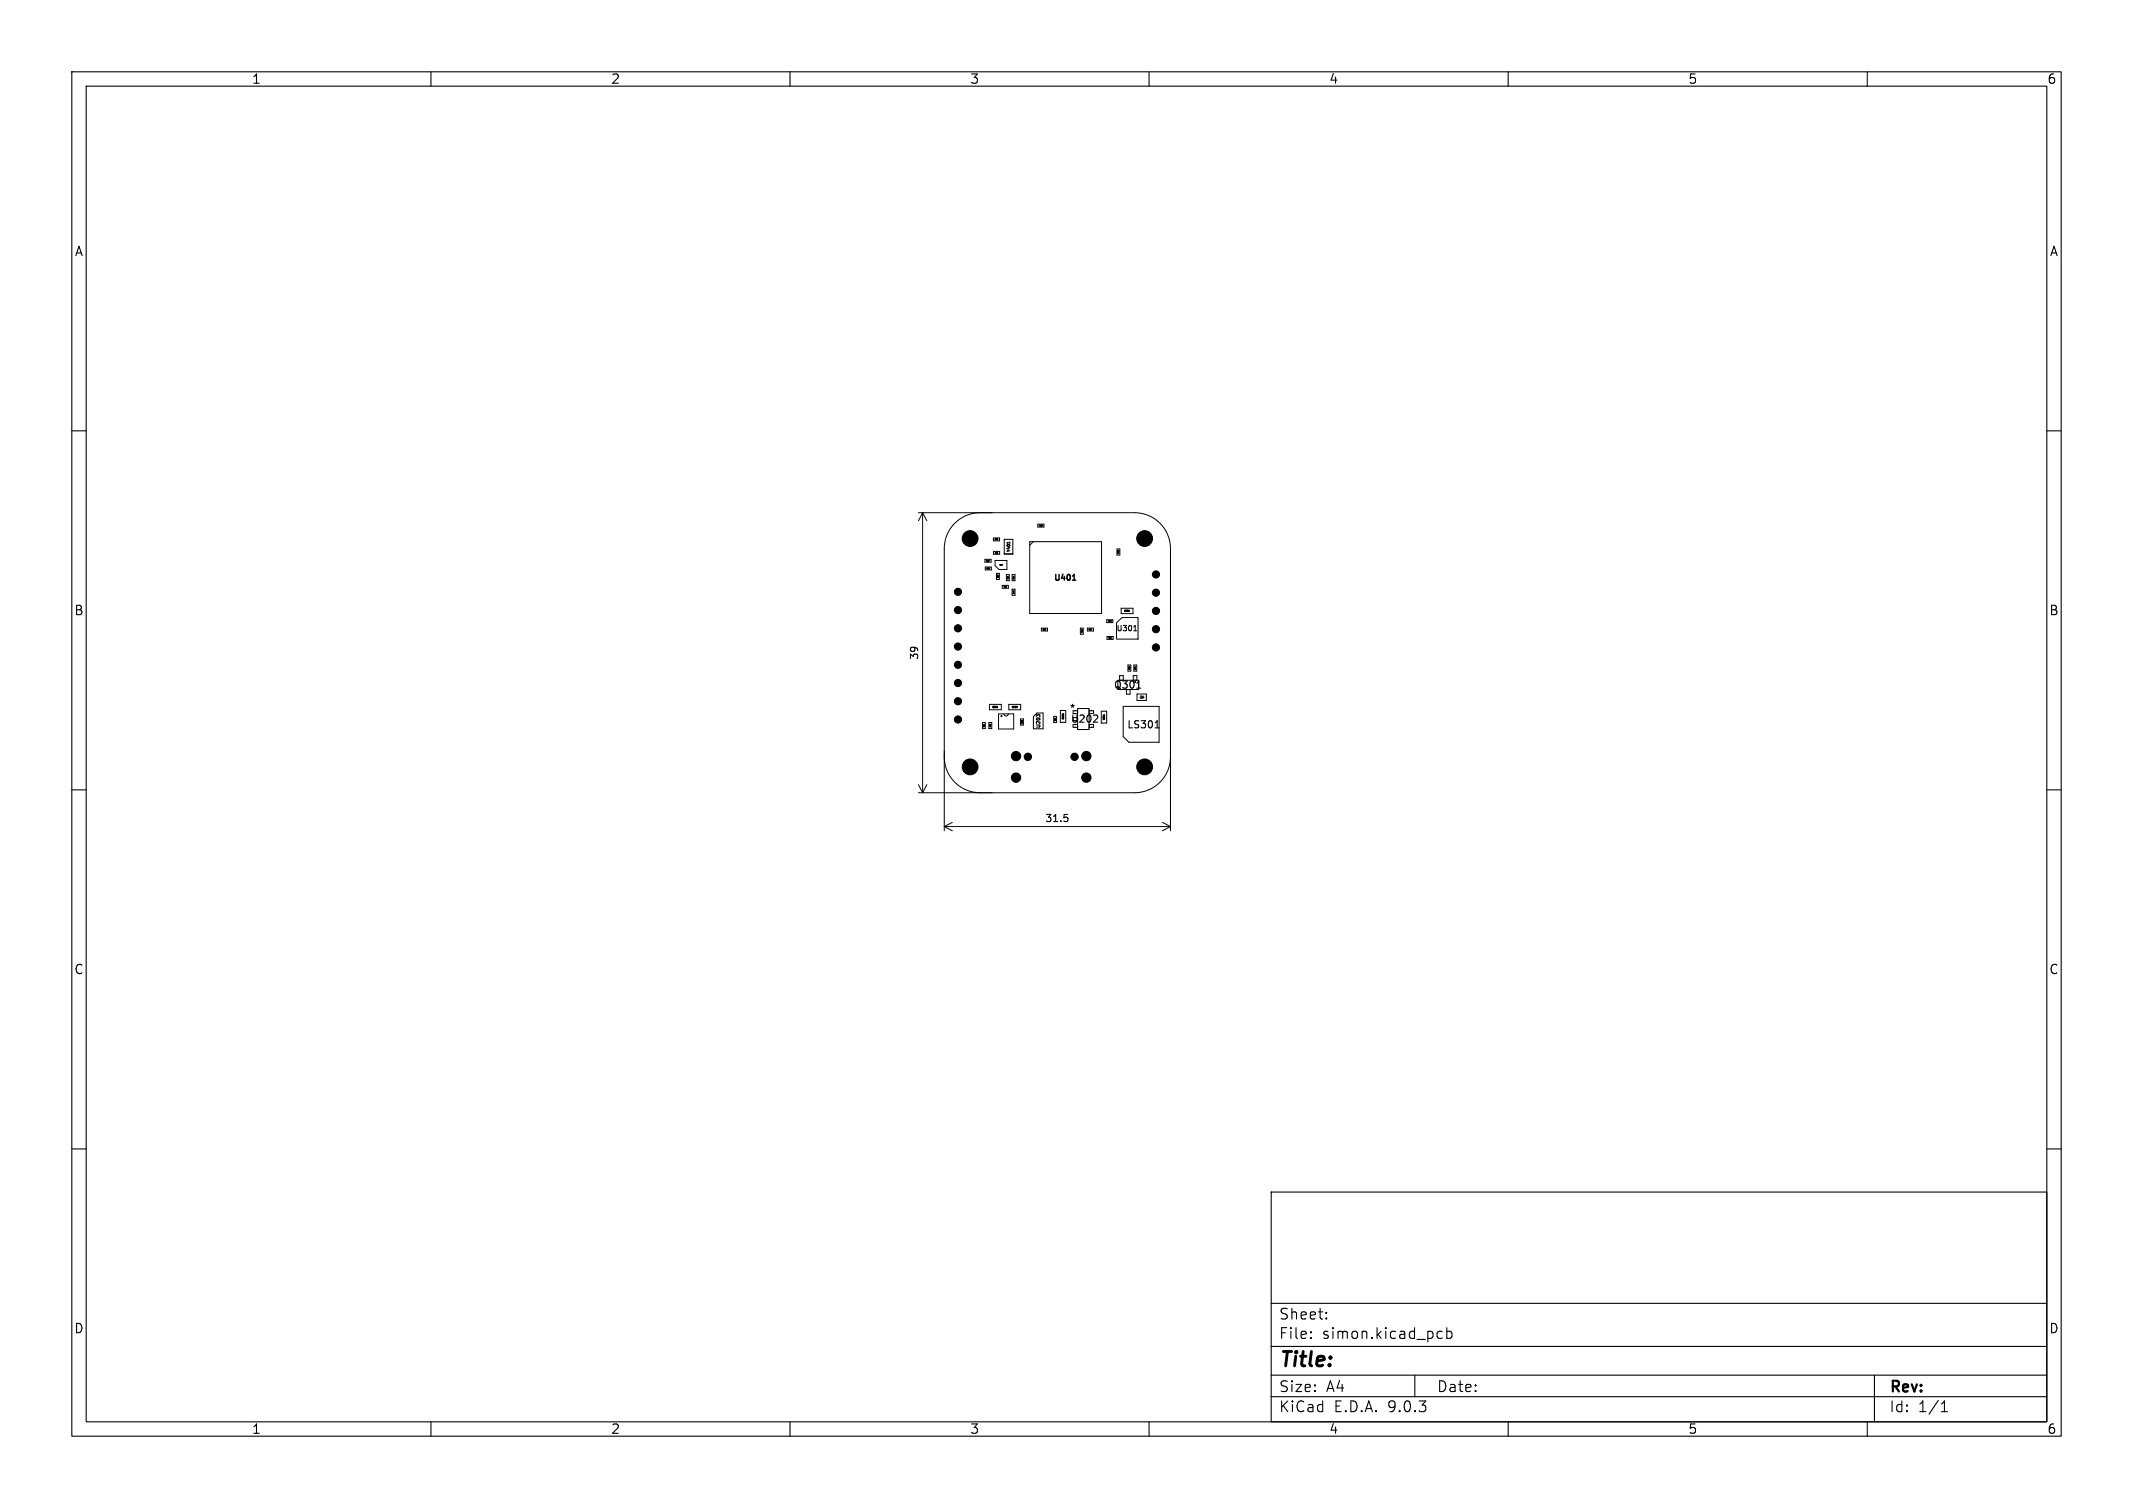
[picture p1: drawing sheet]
<svg xmlns="http://www.w3.org/2000/svg" width="297mm" height="210mm" viewBox="0 0 297 210" stroke-linecap="round" stroke-linejoin="round" font-family="sans-serif">
<defs><g id="words">
<text font-size="2.8" x="178" y="190.9">Title:</text>
<g font-size="2.1">
<text x="178" y="184">Sheet:</text>
<text x="178" y="186.7">File:</text>
<text x="184.1" y="186.7">simon.kicad_pcb</text>
<text x="178" y="196.9">KiCad</text>
<text x="178" y="194.1">Size:</text>
<text x="184.7" y="194.1">A4</text>
<text x="185.7" y="196.9">E.D.A.</text>
<text x="193.3" y="196.9">9.0.3</text>
<text x="200" y="194.1">Date:</text>
<text x="263" y="194.3">Rev:</text>
<text x="263" y="196.9">Id:</text>
<text x="267.1" y="196.9">1/1</text>
</g>
<g font-size="1.8">
<text x="35" y="11.9">1</text>
<text x="85" y="11.9">2</text>
<text x="135" y="11.9">3</text>
<text x="185" y="11.9">4</text>
<text x="235" y="11.9">5</text>
<text x="285" y="11.9">6</text>
<text x="10.3" y="35.9">A</text>
<text x="285.4" y="35.9">A</text>
<text x="10.3" y="85.9">B</text>
<text x="285.3" y="85.9">B</text>
<text x="10.3" y="135.9">C</text>
<text x="285.3" y="135.9">C</text>
<text x="10.3" y="185.9">D</text>
<text x="285.3" y="185.9">D</text>
<text x="35" y="199.9">1</text>
<text x="85" y="199.9">2</text>
<text x="135" y="199.9">3</text>
<text x="185" y="199.9">4</text>
<text x="235" y="199.9">5</text>
<text x="285" y="199.9">6</text>
</g>
<g font-size="1.4">
<text x="128" y="92" transform="rotate(-90 128 92)">39</text>
<text x="148.8" y="99.3">*</text>
<text x="149" y="100.8">U202</text>
<text x="155" y="96.1">Q301</text>
<text x="156.9" y="101.6">LS301</text>
<text x="145.4" y="114.7">31.5</text>
</g>
<text font-size="1.1" x="146.6" y="81.1">U401</text>
<text font-size="1" x="155.4" y="88">U301</text>
<text font-size=".7" x="144.9" y="101.4" transform="rotate(-90 144.9 101.4)">U203</text>
<text font-size=".6" x="140.7" y="76.9" transform="rotate(-90 140.7 76.9)">Y401</text>
<g font-size=".3">
<text x="156.5" y="85.3">C301</text>
<text x="138.2" y="98.6">C201</text>
<text x="140.9" y="98.6">C202</text>
<text x="148.2" y="100.2" transform="rotate(-90 148.2 100.2)">C203</text>
<text x="153.9" y="100.3" transform="rotate(-90 153.9 100.3)">C204</text>
</g>
</g></defs>
<g fill="none" stroke="#000" stroke-width=".15">
<path d="M10 10h277v190h-277zM12 12h273v186h-273zM60 10v2M110 10v2M160 10v2M210 10v2M260 10v2M10 60h2M139.9 77v.1h1.1v-.1M285 60h2M152.8 99.6l.1 .2-.1 .2-.6 .6h.7M158.3 95.8h.6"/>
<path d="M10 110h2M148.2 113.4h.5M148.5 113.8l.2 .2v.2l-.2 .2M160.8 101.4h.6M161 100.5l.1-.1v1M285 110h2M10 160h2M177 166h108v32h-108zM285 160h2M60 198v2M110 198v2M160 198v2"/>
<path d="M177 194.5h108M177 191.5h108M177 187.5h108M177 181.5h108M182.5 186.3h.1l-.1 .1M182.5 186.3v.1M182.5 185.5v.1M182.5 185.5h.1l-.1 .1M184.7 183.6v.1M184.7 183.6h-.1l.1 .1M184.7 182.8v.1M184.7 182.8h-.1l.1 .1"/>
<path d="M197 191.5v3M200.2 186.3l.2 .1 .4-.1M200.2 185.5l.2-.1 .4 .1M201.5 185.5l.4-.1 .3 .3v.4l-.2 .2-.1 .1-.4-.1M201.5 184.9v1.5M210 198v2M260 198v2M261 191.5v6.5M270.3 196.6h.9M270.3 195.5l.4-.4v1.5"/>
</g>
<g fill="none" stroke="#000" stroke-width=".14">
<path d="M127.9 71.4h30.1a5 5 0 0 1 5 5v39.3M128.5 71.4v39M128.5 71.4l.6 1.1M128.5 71.4l-.6 1.1M136.5 71.4a5 5 0 0 0-5 5v39.3M137.1 77.9h.9v.4h-.9zM137.2 79h.8v.4h-.8zM137.4 78.1h.1M137.4 78v.1M137.4 78h.1M137.4 79.2h.1M137.5 79.2h.1"/>
<path d="M137.5 79.1l-.1 .1M137.5 78.1h-.1M137.5 78h.1M137.5 78.1h.1M137.5 79.1h.1M137.5 78l.1 .1M137.6 79.1v.1M137.6 78.1h.1M137.6 78v.1M137.6 78h.1M137.6 79.2h.1M137.6 79.1h.1"/>
<path d="M137.7 79.2h.1M137.7 79.1h.1M137.7 79.1v.1M137.7 78v.1M137.7 79.1l.1 .1M137.7 78.1h.1M137.8 79.2h.1M138.3 74.9h.9v.4h-.9zM138.3 76.8h.9v.4h-.9zM138.6 78.1h1.6v1.2h-1.1l-.5-.5zM138.6 75.1h.1M138.6 75.1v.1"/>
<path d="M138.6 77h.1M138.6 75.2h.1M138.6 76.9v.1M138.6 76.9h.1M138.7 77h-.1M138.7 75.1h.1M138.7 76.9l.1 .1M138.7 75.1v.1M138.7 77h.1M138.7 79.9h.4v.8h-.4zM138.8 75.1h.1M138.8 77h.1"/>
<path d="M138.8 75.2h.1M138.8 76.9v.1M138.8 76.9h.1M138.8 75.1v.1M138.9 75.1h.1M138.9 76.9v.1M138.9 75.1v.1M139.2 78.6v.1M139.2 78.7h.1M139.3 78.6l-.1 .1M139.3 78.6l.1 .1M139.3 78.7h.1"/>
<path d="M139.4 78.7h.1M139.4 78.6v.1M139.4 78.6h.1M139.4 78.6l.1 .1M139.5 78.7h.1M139.5 78.7h-.1M139.5 78.6h.1M139.5 78.6v.1M139.8 75.1h1.2v2.1h-1.2zM140.6 75.5v.2M143.4 75.4h10v10h-10zM143.9 75.4l-.5 .5"/>
<path d="M144.5 73h.9v.4h-.9zM144.8 73.2h.1M144.8 73.1v.1M144.8 73.1h.1M144.9 73.1v.1M144.9 73.2h.1M145 73.2h.1M145 73.1v.1M145 73.1h.1M145.1 73.2h-.1M145.1 73.2h.1M145.1 73.1v.1"/>
<path d="M145.1 73.1h.1M155.5 76.5h.4v.8h-.4zM155.7 77h.1M155.7 76.7h.1M155.7 76.8h.1M155.7 76.7v.1M155.7 76.8v.1M155.7 76.9h.1M155.8 77h-.1M155.8 76.8h.1M155.8 76.8l-.1 .1M155.8 76.7h.1"/>
<path d="M155.8 77h.1M155.8 76.7v.1M137.8 98.1h1.6v.7h-1.6zM138.8 98.6h.1M138.9 98.4v.2M138.9 80.1h.1M138.9 80.2h.1M138.9 80.4h.1M138.9 80.1v.1M138.9 80.2v.1M138.9 80.3h.1M139 80.2h.1"/>
<path d="M139 80.3h-.1M139 80.2v.1M139 80.1h-.1M139 80.4h-.1M139 99.4h2.1v2.1h-2.1zM139.6 81.5h.8v.4h-.8zM139.8 99.4l.1 .2 .2 .1 .2-.1 .1-.2M139.8 81.7h.1M139.8 81.7l.1 .1M139.9 81.7l-.1 .1M139.9 81.7h.1M139.9 81.7h-.1"/>
<path d="M140 81.7v.1M140 81.7h.1M140 81.8h.1M140.1 81.7h.1M140.1 81.8h-.1M140.1 81.7v.1M140.1 81.7l.1 .1M140.1 80h.4v.9h-.4zM140.3 80.4h.1M140.3 80.6h.1M140.3 80.5h.1M140.3 80.3h.1"/>
<path d="M140.4 80.4h.1M140.4 80.4h-.1M140.4 80.6h-.1M140.5 98.1h1.6v.7h-1.6zM140.9 80h.4v.9h-.4zM140.9 82.1h.4v.8h-.4zM141.1 82.6h.1M141.1 80.3h.1M141.1 80.4h.1M141.1 80.6h.1M141.1 82.3h.1M141.1 82.4h.1"/>
<path d="M141.1 82.3v.1M141.1 82.4v.1M141.1 82.5h.1M141.1 80.5h.1M141.2 82.6h-.1M141.2 80.6h-.1M141.2 82.4h-.1M141.2 80.4h.1M141.2 80.4h-.1M141.2 80.3h.1M141.2 82.6h.1M141.2 82.3h.1"/>
<path d="M141.2 80.6h.1M141.2 82.4v.1M141.6 98.4h.1M141.6 98.4l-.1 .2h.1M144.4 99.3h.8v2.2h-1.3v-1.7zM144.5 99.7l-.2-.2v.3M144.5 99.6h.3M145 87.5h.9v.4h-.9zM145.3 87.7h.1M145.3 87.6v.1M145.3 87.6h.1M145.4 87.6v.1"/>
<path d="M145.4 87.7h.1M145.5 87.6v.1M145.5 87.7h.1M145.5 87.6h.1M145.6 87.6l-.1 .1M145.6 87.7h.1M145.6 87.6h.1M145.6 87.6v.1M146.7 99.8h.4v.8h-.4zM147.6 98.9h.8v1.7h-.8zM148 99.5l-.1-.1v.1M148 99.4v.1"/>
<path d="M148 99.4h.1M148.1 99.4h.1M148.1 99.4v.1M149.4 99v.4M149.8 99h.2M150.1 98.7h1.5v2.9h-1.5zM150.4 87.5h.4v.8h-.4zM150.6 88l.1 .1M150.6 87.8v.1M150.6 88h.1M150.6 87.8h.1M150.6 87.9h.1"/>
<path d="M150.6 87.7v.1M150.6 87.7h.1M150.6 88v.1M150.6 87.9v.1M150.7 87.8h.1M150.7 87.9h-.1M150.7 87.7h.1M150.7 88h-.1M150.7 87.7v.1M150.7 87.8v.1M151.4 87.5h.9v.4h-.9zM151.6 99h.7v.4"/>
<path d="M151.7 87.7h.1M151.7 87.6v.1M151.7 87.6h.1M151.8 87.6v.1M151.8 87.7h.1M151.9 87.7h.1M151.9 87.6v.1M151.9 87.6h.1M151.9 87.6l.1 .1M153.3 99h.8v1.7h-.8zM153.7 99.5h.1M153.7 99.5v.1"/>
<path d="M154.1 86.3h.9v.4h-.9zM154.1 88.6h.9v.4h-.9zM154.4 86.5h.1M154.4 86.5v.1M154.4 88.8h.1M154.4 88.8l.1 .1M154.4 88.8v.1M154.5 86.5h.1M154.5 88.8h-.1M154.5 86.6h.1M154.5 88.8h.1M154.5 88.9h.1"/>
<path d="M154.5 86.5v.1M154.6 86.5h.1M154.6 88.8v.1M154.6 88.9h-.1M154.6 86.6h.1M154.6 88.8h.1M154.6 88.9h.1M154.7 86.5h.1M154.7 88.8h.1M154.7 86.5v.1M154.7 88.8v.1M155.5 86.8l.7-.8h2.3v3h-3z"/>
<path d="M155.7 96h2.8M155.7 94.7h2.8M155.9 94.7v-.6h.5v.6M156.1 84.7h1.7v.8h-1.7zM156.4 98.4h5v5h-4.2l-.8-.8zM156.8 96v.7h.6v-.7M157.1 92.6h.4v.9h-.4zM157.2 85.2h.1M157.2 93.2h.1M157.2 93h.1M157.2 85v.2M157.2 93.1v.1"/>
<path d="M157.2 92.9h.1M157.2 93.1h.1M157.3 93.1h-.1M157.3 93.1h.1M157.3 92.9h.1M157.3 93h.1M157.3 93.1v.1M157.8 94.7v-.6h.5v.6M157.9 87.8h.4M157.9 92.6h.4v.9h-.4zM158 87.2l.1-.1v.7M158 93h.1"/>
<path d="M158 93.2h.1M158.1 93.2h.1M158.1 92.9h-.1M158.1 93.1h.1M158.1 93.1h-.1M158.1 93h-.1M158.1 93h.1M158.3 96.7h1.3v.9h-1.3zM158.7 97.1h.2M158.9 96.9l.3 .2-.3 .2zM159.2 97.1h.1M159.2 96.9v.4"/>
<path d="M127.9 109.3l.6 1.1M129.1 109.3l-.6 1.1M131.5 115.1h31.5M131.5 115.1l1.1 .6M131.5 105.4a5 5 0 0 0 5 5M132.6 114.5l-1.1 .6M136.8 100.6h.4v.9h-.4zM136.9 101.2h.1M136.9 101h.1M136.9 101.1h.1M136.9 100.9h.1M137 100.9h.1"/>
<path d="M137 101.2h.1M137 101.1h.1M137 101h.1M137 100.9h-.1M137.7 100.6h.4v.9h-.4zM137.8 101.2h.1M137.8 100.9h.1M137.8 101h.1M137.8 101.1h.1M137.9 101.2h.1M137.9 101.1h.1M137.9 101h.1"/>
<path d="M137.9 100.9h.1M142.1 100.1h.4v.9h-.4zM142.2 100.7h.1M142.2 100.5h.1M142.2 100.6h.1M142.3 100.7h-.1M142.3 100.7h.1M142.3 100.6h-.1M142.3 100.6h.1M142.3 100.5h-.1M142.3 100.5h.1M142.3 100.4h-.1"/>
<path d="M142.3 100.4h.1M146.9 100.3l.1 .1M146.9 100.1h.1M146.9 100.2v.1M146.9 100.3h.1M146.9 100.2h.1M146.9 100h.1M146.9 100.3v.1M146.9 100v.1M147 100.1h.1M147 100.2h-.1M147 100.3h-.1"/>
<path d="M147 100.1v.1M161.9 114.5l1.1 .6M163 115.1l-1.1 .6M163 105.4a5 5 0 0 1-5 5h-30.1"/>
<circle cx="139.4" cy="99.7" r=".08"/>
</g>
<path d="M149.3 80.8h.5M149.4 80.2l.2-.2v.8" fill="none" stroke="#000" stroke-width=".2"/>
<g fill="#000" stroke="#000" stroke-width=".14">
<circle cx="135.1" cy="75" r="1.1"/>
<circle cx="159.4" cy="75" r="1.1"/>
<circle cx="161" cy="80" r=".5"/>
<circle cx="133.4" cy="82.4" r=".5"/>
<circle cx="133.4" cy="87.5" r=".5"/>
<circle cx="133.4" cy="92.6" r=".5"/>
<circle cx="133.4" cy="85" r=".5"/>
<circle cx="133.4" cy="90" r=".5"/>
<circle cx="133.4" cy="97.7" r=".5"/>
<circle cx="133.4" cy="95.1" r=".5"/>
<circle cx="161" cy="85.1" r=".5"/>
<circle cx="161" cy="87.6" r=".5"/>
<circle cx="161" cy="82.5" r=".5"/>
<circle cx="161" cy="90.2" r=".5"/>
<circle cx="133.4" cy="100.2" r=".5"/>
<circle cx="135.1" cy="106.8" r="1.1"/>
<circle cx="141.5" cy="105.3" r=".65"/>
<circle cx="141.5" cy="108.3" r=".65"/>
<circle cx="143.1" cy="105.4" r=".51"/>
<circle cx="149.6" cy="105.4" r=".51"/>
<circle cx="151.3" cy="105.3" r=".65"/>
<circle cx="151.3" cy="108.3" r=".65"/>
<circle cx="159.4" cy="106.8" r="1.1"/>
</g>
<use href="#words"/>
</svg>
